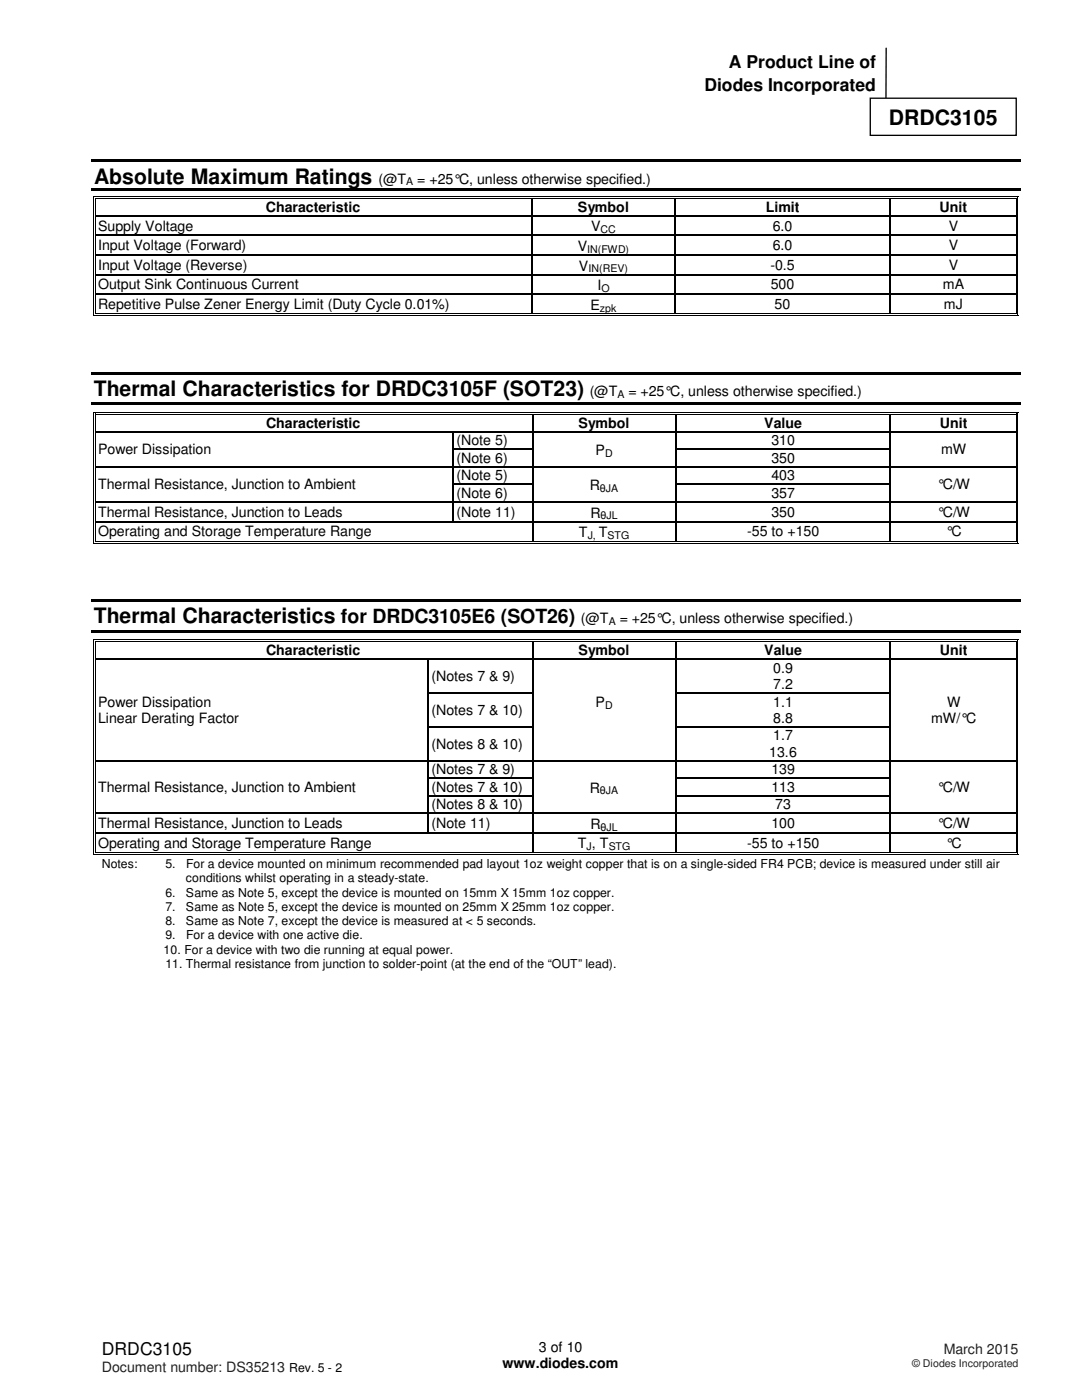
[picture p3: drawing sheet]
<svg xmlns="http://www.w3.org/2000/svg" width="216mm" height="279mm" viewBox="0 0 216 279" stroke-linecap="round" stroke-linejoin="round" font-family="sans-serif">
<defs><g id="words">
<g font-size="4.2">
<text x="177.4" y="24.9">DRDC3105</text>
<text x="18.8" y="36.7">Absolute Maximum Ratings</text>
<text x="18.7" y="79.1">Thermal Characteristics for DRDC3105F (SOT23)</text>
<text x="18.7" y="124.4">Thermal Characteristics for DRDC3105E6 (SOT26)</text>
</g>
<g font-size="3.5">
<text x="145.5" y="13.6">A Product Line of</text>
<text x="140.5" y="18.1">Diodes Incorporated</text>
<text x="20.3" y="270.5">DRDC3105</text>
</g>
<g font-size="2.8">
<text x="75.5" y="36.7">(@T</text>
<text x="83.3" y="36.7">= +25°C, unless otherwise specified.)</text>
<text x="19.6" y="46">Supply Voltage</text>
<text x="53" y="42.2">Characteristic</text>
<text x="115.3" y="42.2">Symbol</text>
<text x="117.9" y="46.2">V</text>
<text x="152.8" y="42.2">Limit</text>
<text x="154.2" y="46">6.0</text>
<text x="187.5" y="42.2">Unit</text>
<text x="189.3" y="46">V</text>
<text x="19.6" y="49.9">Input Voltage (Forward)</text>
<text x="19.6" y="53.8">Input Voltage (Reverse)</text>
<text x="115.3" y="50.1">V</text>
<text x="153.7" y="53.8">-0.5</text>
<text x="154.2" y="49.9">6.0</text>
<text x="189.3" y="53.8">V</text>
<text x="189.3" y="49.9">V</text>
<text x="19.6" y="57.7">Output Sink Continuous Current</text>
<text x="115.5" y="54">V</text>
<text x="119.2" y="58">I</text>
<text x="153.8" y="57.7">500</text>
<text x="188.1" y="57.7">mA</text>
<text x="19.6" y="61.7">Repetitive Pulse Zener Energy Limit (Duty Cycle 0.01%)</text>
<text x="117.8" y="61.8">E</text>
<text x="154.6" y="61.7">50</text>
<text x="188.3" y="61.7">mJ</text>
<text x="117.7" y="79.1">(@T</text>
<text x="125.4" y="79.1">= +25°C, unless otherwise specified.)</text>
<text x="53.1" y="85.3">Characteristic</text>
<text x="91.1" y="88.9">(Note 5)</text>
<text x="115.4" y="85.3">Symbol</text>
<text x="152.5" y="85.3">Value</text>
<text x="153.9" y="88.9">310</text>
<text x="187.5" y="85.3">Unit</text>
<text x="19.6" y="90.6">Power Dissipation</text>
<text x="91.1" y="95.9">(Note 5)</text>
<text x="91.1" y="92.4">(Note 6)</text>
<text x="118.8" y="90.8">P</text>
<text x="153.9" y="95.9">403</text>
<text x="153.9" y="92.4">350</text>
<text x="187.8" y="90.6">mW</text>
<text x="19.6" y="97.7">Thermal Resistance, Junction to Ambient</text>
<text x="91.1" y="99.4">(Note 6)</text>
<text x="117.7" y="97.8">R</text>
<text x="153.9" y="99.4">357</text>
<text x="187" y="97.7">°C/W</text>
<text x="19.6" y="103.1">Thermal Resistance, Junction to Leads</text>
<text x="19.6" y="107.1">Operating and Storage Temperature Range</text>
<text x="91.1" y="103.1">(Note 11)</text>
<text x="115.5" y="107.2">T</text>
<text x="117.8" y="103.3">R</text>
<text x="119.5" y="107.2">T</text>
<text x="149.1" y="107.1">-55 to +150</text>
<text x="153.9" y="103.1">350</text>
<text x="187" y="103.1">°C/W</text>
<text x="188.7" y="107.1">°C</text>
<text x="115.9" y="124.4">(@T</text>
<text x="123.7" y="124.4">= +25°C, unless otherwise specified.)</text>
<text x="53.1" y="130.7">Characteristic</text>
<text x="115.4" y="130.7">Symbol</text>
<text x="152.5" y="130.7">Value</text>
<text x="187.5" y="130.7">Unit</text>
<text x="86.1" y="135.9">(Notes 7 &amp; 9)</text>
<text x="154.3" y="134.2">0.9</text>
<text x="154.3" y="137.5">7.2</text>
<text x="19.6" y="141">Power Dissipation</text>
<text x="86.1" y="142.6">(Notes 7 &amp; 10)</text>
<text x="118.8" y="141.2">P</text>
<text x="154.3" y="141">1.1</text>
<text x="189" y="141">W</text>
<text x="19.6" y="144.2">Linear Derating Factor</text>
<text x="86.1" y="149.4">(Notes 8 &amp; 10)</text>
<text x="154.3" y="144.2">8.8</text>
<text x="154.3" y="147.7">1.7</text>
<text x="185.8" y="144.2">mW/°C</text>
<text x="86.1" y="154.5">(Notes 7 &amp; 9)</text>
<text x="153.5" y="151">13.6</text>
<text x="153.9" y="154.5">139</text>
<text x="19.6" y="158">Thermal Resistance, Junction to Ambient</text>
<text x="86.1" y="158">(Notes 7 &amp; 10)</text>
<text x="86.1" y="161.5">(Notes 8 &amp; 10)</text>
<text x="117.7" y="158.2">R</text>
<text x="153.9" y="158">113</text>
<text x="154.7" y="161.5">73</text>
<text x="187" y="158">°C/W</text>
<text x="19.6" y="165.2">Thermal Resistance, Junction to Leads</text>
<text x="86.1" y="165.2">(Note 11)</text>
<text x="117.8" y="165.4">R</text>
<text x="153.9" y="165.2">100</text>
<text x="187" y="165.2">°C/W</text>
<text x="19.6" y="169.2">Operating and Storage Temperature Range</text>
<text x="115.3" y="169.3">T , T</text>
<text x="149.1" y="169.2">-55 to +150</text>
<text x="188.7" y="169.2">°C</text>
<text x="107.5" y="269.8">3 of 10</text>
<text x="100.3" y="273">www.diodes.com</text>
</g>
<g font-size="2.8" fill="#231f20">
<text x="20.3" y="273.9">Document number: DS35213</text>
<text x="188.3" y="270.2">March 2015</text>
</g>
<g font-size="2.5">
<text x="20.3" y="173.3">Notes:</text>
<text x="33" y="173.3">5.</text>
<text x="37.1" y="173.3">For a device mounted on minimum recommended pad layout 1oz weight copper that is on a single-sided FR4 PCB; device is measured under still air</text>
<text x="33" y="178.9">6.</text>
<text x="37.1" y="176.1">conditions whilst operating in a steady-state.</text>
<text x="37.1" y="178.9">Same as Note 5, except the device is mounted on 15mm X 15mm 1oz copper.</text>
<text x="33" y="181.8">7.</text>
<text x="33" y="184.6">8.</text>
<text x="37.1" y="181.8">Same as Note 5, except the device is mounted on 25mm X 25mm 1oz copper.</text>
<text x="37.1" y="184.6">Same as Note 7, except the device is measured at &lt; 5 seconds.</text>
<text x="32.6" y="190.3">10. For a device with two die running at equal power.</text>
<text x="33" y="187.5">9.</text>
<text x="37.1" y="187.5">For a device with one active die.</text>
<text x="33" y="193.2">11. Thermal resistance from junction to solder-point (at the end of the “OUT” lead).</text>
<text x="57.7" y="273.9">Rev. 5 - 2</text>
</g>
<g font-size="2.1">
<text x="81.1" y="37">A</text>
<text x="119.8" y="46.5">CC</text>
<text x="117.2" y="50.5">IN(FWD)</text>
<text x="117.4" y="54.4">IN(REV)</text>
<text x="120" y="58.3">O</text>
<text x="119.7" y="62.2">zpk</text>
<text x="123.2" y="79.4">A</text>
<text x="120.7" y="91.1">D</text>
<text x="119.7" y="98.2">θJA</text>
<text x="117.3" y="107.6">J,</text>
<text x="119.8" y="103.6">θJL</text>
<text x="121.2" y="107.6">STG</text>
<text x="121.5" y="124.8">A</text>
<text x="120.7" y="141.5">D</text>
<text x="119.7" y="158.5">θJA</text>
<text x="119.8" y="165.8">θJL</text>
<text x="117.1" y="169.7">J</text>
<text x="121.5" y="169.7">STG</text>
</g>
<text font-size="2.1" fill="#231f20" x="182" y="272.8">© Diodes Incorporated</text>
</g></defs>
<path d="M176.8 9.6v10" fill="none" stroke="#000" stroke-width=".26"/>
<path d="M173.7 19.6h29.1v7.4h-29.1z" fill-rule="evenodd" fill="#fff"/>
<path d="M173.7 19.6h29.1v7.4h-29.1z" fill="none" stroke="#000" stroke-width=".26"/>
<g fill="#000">
<path d="M18.3 31.8h185.4v.5h-185.4zM18.3 37.6h185.4v.5h-185.4zM18.5 39.2h.2v.6h-.2zM18.5 39.2h.5v.2h-.5zM18.9 39.5h.1v.3h-.1zM18.9 39.5h.1v.2h-.1zM106 39.7l.3 .1zM106 39.2h.5v.2h-.5zM106 39.5h.5v.2h-.5zM134.6 39.7l.2 .1zM134.6 39.2h.5v.2h-.5zM134.6 39.5h.5v.2h-.5z"/>
<path d="M177.4 39.7l.3 .1zM177.4 39.2h.5v.2h-.5zM177.4 39.5h.5v.2h-.5zM202.7 39.2h.5v.2h-.5zM202.7 39.5h.2v.3h-.2zM202.7 39.5h.2v.2h-.2zM203 39.2h.2v.6h-.2zM18.5 43h.2v.2h-.2zM18.5 46.9h.2v.2h-.2zM18.5 50.8h.2v.3h-.2zM18.5 54.7h.2v.2h-.2zM18.5 58.6h.2v.3h-.2z"/>
<path d="M18.9 43h.1v.2h-.1zM18.9 46.9h.1v.2h-.1zM18.9 50.8h.1v.3h-.1zM18.9 54.7h.1v.2h-.1zM18.9 58.6h.1v.3h-.1zM106 43h.3v.2h-.3zM106 46.9h.3v.2h-.3zM106 50.8h.3v.3h-.3zM106 54.7h.3v.2h-.3zM106 58.6h.3v.3h-.3zM134.6 43h.2v.2h-.2zM134.6 46.9h.2v.2h-.2z"/>
<path d="M134.6 50.8h.2v.3h-.2zM134.6 54.7h.2v.2h-.2zM134.6 58.6h.2v.3h-.2zM177.4 43h.3v.2h-.3zM177.4 46.9h.3v.2h-.3zM177.4 50.8h.3v.3h-.3zM177.4 54.7h.3v.2h-.3zM177.4 58.6h.3v.3h-.3zM202.7 43h.2v.2h-.2zM202.7 46.9h.2v.2h-.2zM202.7 50.8h.2v.3h-.2zM202.7 54.7h.2v.2h-.2z"/>
<path d="M202.7 58.6h.2v.3h-.2zM203 43h.2v.2h-.2zM203 46.9h.2v.2h-.2zM203 50.8h.2v.3h-.2zM203 54.7h.2v.2h-.2zM203 58.6h.2v.3h-.2zM18.2 74.2h185.5v.5h-185.5zM18.5 62.6h.2v.5h-.2zM18.5 62.9h.5v.2h-.5zM18.9 62.6h.1v.1h-.1zM106 62.6h.5v.1h-.5zM106 62.9h.5v.2h-.5z"/>
<path d="M134.6 62.6h.5v.1h-.5zM134.6 62.9h.5v.2h-.5zM177.4 62.6h.5v.1h-.5zM177.4 62.9h.5v.2h-.5zM202.7 62.9h.5v.2h-.5zM202.7 62.6h.2v.1h-.2zM203 62.6h.2v.5h-.2zM18.2 80.3h185.5v.6h-185.5zM18.5 82.3h.2v.5h-.2zM18.5 82.3h.5v.1h-.5zM18.5 86h.2v.3h-.2zM18.5 89.5h.2v.3h-.2z"/>
<path d="M18.5 93h.2v.3h-.2zM18.5 96.6h.2v.2h-.2zM18.9 82.6h.1v.2h-.1zM18.9 86h.1v.3h-.1zM18.9 89.5h.1v.3h-.1zM18.9 93h.1v.3h-.1zM18.9 96.6h.1v.2h-.1zM90.2 86h.3v.3h-.3zM90.2 89.5h.3v.3h-.3zM90.2 93h.3v.3h-.3zM90.2 96.6h.3v.2h-.3zM106.1 82.8h.3z"/>
<path d="M106.1 82.3h.5v.1h-.5zM106.1 82.6h.5v.2h-.5zM106.1 86h.3v.3h-.3zM106.1 89.5h.3v.3h-.3zM106.1 93h.3v.3h-.3zM106.1 96.6h.3v.2h-.3zM134.7 82.8h.3zM134.7 82.3h.5v.1h-.5zM134.7 82.6h.5v.2h-.5zM134.7 86h.3v.3h-.3zM134.7 89.5h.3v.3h-.3zM134.7 93h.3v.3h-.3z"/>
<path d="M134.7 96.6h.3v.2h-.3zM177.5 82.8h.3zM177.5 82.3h.6v.1h-.6zM177.5 82.6h.6v.2h-.6zM177.5 86h.3v.3h-.3zM177.5 89.5h.3v.3h-.3zM177.5 93h.3v.3h-.3zM177.5 96.6h.3v.2h-.3zM202.7 82.3h.5v.1h-.5zM202.7 82.6h.2v.2h-.2zM202.7 86h.2v.3h-.2zM202.7 89.5h.2v.3h-.2z"/>
<path d="M202.7 93h.2v.3h-.2zM202.7 96.6h.2v.2h-.2zM203 82.3h.2v.5h-.2zM203 86h.2v.3h-.2zM203 89.5h.2v.3h-.2zM203 93h.2v.3h-.2zM203 96.6h.2v.2h-.2zM18.5 100.1h.2v.2h-.2zM18.5 104h.2v.3h-.2zM18.5 108h.2v.5h-.2zM18.5 108.3h.5v.2h-.5zM18.9 100.1h.1v.2h-.1z"/>
<path d="M18.9 104h.1v.3h-.1zM18.9 108h.1v.1h-.1zM90.2 100.1h.3v.2h-.3zM90.2 104h.3v.3h-.3zM106.1 100.1h.3v.2h-.3zM106.1 104h.3v.3h-.3zM106.1 108h.5v.1h-.5zM106.1 108.3h.5v.2h-.5zM134.7 100.1h.3v.2h-.3zM134.7 104h.3v.3h-.3zM134.7 108h.5v.1h-.5zM134.7 108.3h.5v.2h-.5z"/>
<path d="M177.5 100.1h.3v.2h-.3zM177.5 104h.3v.3h-.3zM177.5 108h.6v.1h-.6zM177.5 108.3h.6v.2h-.6zM202.7 100.1h.2v.2h-.2zM202.7 104h.2v.3h-.2zM202.7 108.3h.5v.2h-.5zM202.7 108h.2v.1h-.2zM203 100.1h.2v.2h-.2zM203 104h.2v.3h-.2zM203 108h.2v.5h-.2zM18.2 119.5h185.5v.6h-185.5z"/>
<path d="M18.2 125.7h185.5v.5h-185.5zM18.5 127.6h.2v.6h-.2zM18.5 127.6h.5v.2h-.5zM18.5 131.4h.2v.3h-.2zM18.5 138.2h.2v.2h-.2zM18.9 128h.1v.2h-.1zM18.9 128h.1v.1h-.1zM18.9 131.4h.1v.3h-.1zM18.9 138.2h.1v.2h-.1zM85.2 131.4h.3v.3h-.3zM85.2 138.2h.3v.2h-.3zM106.1 128.1l.3 .1z"/>
<path d="M106.1 127.6h.5v.2h-.5zM106.1 128h.5v.1h-.5zM106.1 131.4h.3v.3h-.3zM106.1 138.2h.3v.2h-.3zM134.7 128.1l.3 .1zM134.7 127.6h.5v.2h-.5zM134.7 128h.5v.1h-.5zM134.7 131.4h.3v.3h-.3zM134.7 138.2h.3v.2h-.3zM177.5 128.1l.3 .1zM177.5 127.6h.6v.2h-.6zM177.5 128h.6v.1h-.6z"/>
<path d="M177.5 131.4h.3v.3h-.3zM177.5 138.2h.3v.2h-.3zM202.7 127.6h.5v.2h-.5zM202.7 128h.2v.2h-.2zM202.7 128h.2v.1h-.2zM202.7 131.4h.2v.3h-.2zM202.7 138.2h.2v.2h-.2zM203 127.6h.2v.6h-.2zM203 131.4h.2v.3h-.2zM203 138.2h.2v.2h-.2zM18.5 144.9h.2v.3h-.2zM18.5 151.7h.2v.2h-.2z"/>
<path d="M18.5 155.2h.2v.2h-.2zM18.5 158.7h.2v.3h-.2zM18.9 144.9h.1v.3h-.1zM18.9 151.7h.1v.2h-.1zM18.9 155.2h.1v.2h-.1zM18.9 158.7h.1v.3h-.1zM85.2 144.9h.3v.3h-.3zM85.2 151.7h.3v.2h-.3zM85.2 155.2h.3v.2h-.3zM85.2 158.7h.3v.3h-.3zM106.1 144.9h.3v.3h-.3zM106.1 151.7h.3v.2h-.3z"/>
<path d="M106.1 155.2h.3v.2h-.3zM106.1 158.7h.3v.3h-.3zM134.7 144.9h.3v.3h-.3zM134.7 151.7h.3v.2h-.3zM134.7 155.2h.3v.2h-.3zM134.7 158.7h.3v.3h-.3zM177.5 144.9h.3v.3h-.3zM177.5 151.7h.3v.2h-.3zM177.5 155.2h.3v.2h-.3zM177.5 158.7h.3v.3h-.3zM202.7 144.9h.2v.3h-.2zM202.7 151.7h.2v.2h-.2z"/>
<path d="M202.7 155.2h.2v.2h-.2zM202.7 158.7h.2v.3h-.2zM203 144.9h.2v.3h-.2zM203 151.7h.2v.2h-.2zM203 155.2h.2v.2h-.2zM203 158.7h.2v.3h-.2zM18.5 162.2h.2v.2h-.2zM18.5 166.1h.2v.3h-.2zM18.5 170.1h.2v.5h-.2zM18.5 170.4h.5v.2h-.5zM18.9 162.2h.1v.2h-.1zM18.9 166.1h.1v.3h-.1z"/>
<path d="M18.9 170.1h.1v.1h-.1zM85.2 162.2h.3v.2h-.3zM85.2 166.1h.3v.3h-.3zM106.1 162.2h.3v.2h-.3zM106.1 166.1h.3v.3h-.3zM106.1 170.1h.5v.1h-.5zM106.1 170.4h.5v.2h-.5zM134.7 162.2h.3v.2h-.3zM134.7 166.1h.3v.3h-.3zM134.7 170.1h.5v.1h-.5zM134.7 170.4h.5v.2h-.5zM177.5 162.2h.3v.2h-.3z"/>
<path d="M177.5 166.1h.3v.3h-.3zM177.5 170.1h.6v.1h-.6zM177.5 170.4h.6v.2h-.6zM202.7 162.2h.2v.2h-.2zM202.7 166.1h.2v.3h-.2zM202.7 170.4h.5v.2h-.5zM202.7 170.1h.2v.1h-.2zM203 162.2h.2v.2h-.2zM203 166.1h.2v.3h-.2zM203 170.1h.2v.5h-.2z"/>
</g>
<g fill="none" stroke="#000" stroke-width=".2">
<path d="M18.6 39.8v3.2M19 39.8v3.2M19 39.3h87M19 39.6h87M106.5 39.3h28.1M106.5 39.6h28.1M135.1 39.3h42.3M135.1 39.6h42.3M177.9 39.3h24.8M177.9 39.6h24.8M202.8 39.8v3.2M203.1 39.8v3.2"/>
<path d="M18.6 43.2v3.7M18.6 47.1v3.7M18.6 51.1v3.6M18.6 54.9v3.7M18.6 58.9v3.7M19 43.2v3.7M19 47.1v3.7M19 51.1v3.6M19 54.9v3.7M19 58.9v3.7M202.8 43.2v3.7M202.8 47.1v3.7"/>
<path d="M202.8 51.1v3.6M202.8 54.9v3.7M202.8 58.9v3.7M203.1 43.2v3.7M203.1 47.1v3.7M203.1 51.1v3.6M203.1 54.9v3.7M203.1 58.9v3.7M19 63h87M19 62.7h87M106.5 63h28.1M106.5 62.7h28.1"/>
<path d="M135.1 63h42.3M135.1 62.7h42.3M177.9 63h24.8M177.9 62.7h24.8M18.6 82.8v3.2M18.6 86.3v3.2M18.6 89.8v3.2M18.6 93.3v3.3M18.6 96.8v3.3M19 82.8v3.2M19 86.3v3.2M19 89.8v3.2"/>
<path d="M19 93.3v3.3M19 96.8v3.3M19 82.3h87.1M19 82.7h87.1M106.6 82.3h28.1M106.6 82.7h28.1M135.2 82.3h42.3M135.2 82.7h42.3M178.1 82.3h24.6M178.1 82.7h24.6M202.8 82.8v3.2M202.8 86.3v3.2"/>
<path d="M202.8 89.8v3.2M202.8 93.3v3.3M202.8 96.8v3.3M203.1 82.8v3.2M203.1 86.3v3.2M203.1 89.8v3.2M203.1 93.3v3.3M203.1 96.8v3.3M18.6 100.3v3.7M18.6 104.3v3.7M19 100.3v3.7M19 104.3v3.7"/>
<path d="M19 108.4h87.1M19 108h87.1M106.6 108.4h28.1M106.6 108h28.1M135.2 108.4h42.3M135.2 108h42.3M178.1 108.4h24.6M178.1 108h24.6M202.8 100.3v3.7M202.8 104.3v3.7M203.1 100.3v3.7M203.1 104.3v3.7"/>
<path d="M18.6 128.2v3.2M18.6 131.7v6.5M18.6 138.4v6.5M19 128.2v3.2M19 131.7v6.5M19 138.4v6.5M19 127.7h87.1M19 128.1h87.1M106.6 127.7h28.1M106.6 128.1h28.1M135.2 127.7h42.3M135.2 128.1h42.3"/>
<path d="M178.1 127.7h24.6M178.1 128.1h24.6M202.8 128.2v3.2M202.8 131.7v6.5M202.8 138.4v6.5M203.1 128.2v3.2M203.1 131.7v6.5M203.1 138.4v6.5M18.6 145.2v6.5M18.6 151.9v3.3M18.6 155.4v3.3M18.6 159v3.2"/>
<path d="M19 145.2v6.5M19 151.9v3.3M19 155.4v3.3M19 159v3.2M202.8 145.2v6.5M202.8 151.9v3.3M202.8 155.4v3.3M202.8 159v3.2M203.1 145.2v6.5M203.1 151.9v3.3M203.1 155.4v3.3M203.1 159v3.2"/>
<path d="M18.6 162.4v3.7M18.6 166.4v3.7M19 162.4v3.7M19 166.4v3.7M19 170.5h87.1M19 170.1h87.1M106.6 170.5h28.1M106.6 170.1h28.1M135.2 170.5h42.3M135.2 170.1h42.3M178.1 170.5h24.6M178.1 170.1h24.6"/>
<path d="M202.8 162.4v3.7M202.8 166.4v3.7M203.1 162.4v3.7M203.1 166.4v3.7"/>
</g>
<g fill="none" stroke="#000" stroke-width=".25">
<path d="M106.1 39.8v3.2M134.7 39.8v3.2M177.5 39.8v3.2M19 43.1h87M19 47h87M19 50.9h87M19 54.8h87M19 58.8h87M106.1 43.2v3.7M106.1 47.1v3.7M106.1 51.1v3.6M106.1 54.9v3.7"/>
<path d="M106.1 58.9v3.7M106.3 43.1h28.3M106.3 47h28.3M106.3 50.9h28.3M106.3 54.8h28.3M106.3 58.8h28.3M134.7 43.2v3.7M134.7 47.1v3.7M134.7 51.1v3.6M134.7 54.9v3.7M134.7 58.9v3.7M134.8 43.1h42.6"/>
<path d="M134.8 47h42.6M134.8 50.9h42.6M134.8 54.8h42.6M134.8 58.8h42.6M177.5 43.2v3.7M177.5 47.1v3.7M177.5 51.1v3.6M177.5 54.9v3.7M177.5 58.9v3.7M177.7 43.1h25M177.7 47h25M177.7 50.9h25"/>
<path d="M177.7 54.8h25M177.7 58.8h25M19 86.1h71.2M19 93.2h71.2M90.3 86.3v3.2M90.3 89.8v3.2M90.3 93.3v3.3M90.3 96.8v3.3M90.5 86.1h15.6M90.5 89.7h15.6M90.5 93.2h15.6M90.5 96.7h15.6"/>
<path d="M106.3 82.8v3.2M106.3 86.3v3.2M106.3 89.8v3.2M106.3 93.3v3.3M106.3 96.8v3.3M106.4 86.1h28.3M106.4 93.2h28.3M134.8 82.8v3.2M134.8 86.3v3.2M134.8 89.8v3.2M134.8 93.3v3.3M134.8 96.8v3.3"/>
<path d="M135 86.1h42.5M135 89.7h42.5M135 93.2h42.5M135 96.7h42.5M177.7 82.8v3.2M177.7 86.3v3.2M177.7 89.8v3.2M177.7 93.3v3.3M177.7 96.8v3.3M177.8 86.1h24.9M177.8 93.2h24.9M19 100.2h71.2"/>
<path d="M19 104.1h71.2M90.3 100.3v3.7M90.5 100.2h15.6M90.5 104.1h15.6M106.3 100.3v3.7M106.3 104.3v3.7M106.4 100.2h28.3M106.4 104.1h28.3M134.8 100.3v3.7M134.8 104.3v3.7M135 100.2h42.5M135 104.1h42.5"/>
<path d="M177.7 100.3v3.7M177.7 104.3v3.7M177.8 100.2h24.9M177.8 104.1h24.9M19 131.5h66.2M85.3 131.7v6.5M85.3 138.4v6.5M85.5 131.5h20.6M85.5 138.3h20.6M106.3 128.2v3.2M106.3 131.7v6.5M106.3 138.4v6.5"/>
<path d="M106.4 131.5h28.3M134.8 128.2v3.2M134.8 131.7v6.5M134.8 138.4v6.5M135 131.5h42.5M135 138.3h42.5M177.7 128.2v3.2M177.7 131.7v6.5M177.7 138.4v6.5M177.8 131.5h24.9M19 151.8h66.2M85.3 145.2v6.5"/>
<path d="M85.3 151.9v3.3M85.3 155.4v3.3M85.3 159v3.2M85.5 145h20.6M85.5 151.8h20.6M85.5 155.3h20.6M85.5 158.8h20.6M106.3 145.2v6.5M106.3 151.9v3.3M106.3 155.4v3.3M106.3 159v3.2M106.4 151.8h28.3"/>
<path d="M134.8 145.2v6.5M134.8 151.9v3.3M134.8 155.4v3.3M134.8 159v3.2M135 145h42.5M135 151.8h42.5M135 155.3h42.5M135 158.8h42.5M177.7 145.2v6.5M177.7 151.9v3.3M177.7 155.4v3.3M177.7 159v3.2"/>
<path d="M177.8 151.8h24.9M19 162.3h66.2M19 166.2h66.2M85.3 162.4v3.7M85.5 162.3h20.6M85.5 166.2h20.6M106.3 162.4v3.7M106.3 166.4v3.7M106.4 162.3h28.3M106.4 166.2h28.3M134.8 162.4v3.7M134.8 166.4v3.7"/>
<path d="M135 162.3h42.5M135 166.2h42.5M177.7 162.4v3.7M177.7 166.4v3.7M177.8 162.3h24.9M177.8 166.2h24.9"/>
</g>
<use href="#words"/>
</svg>
